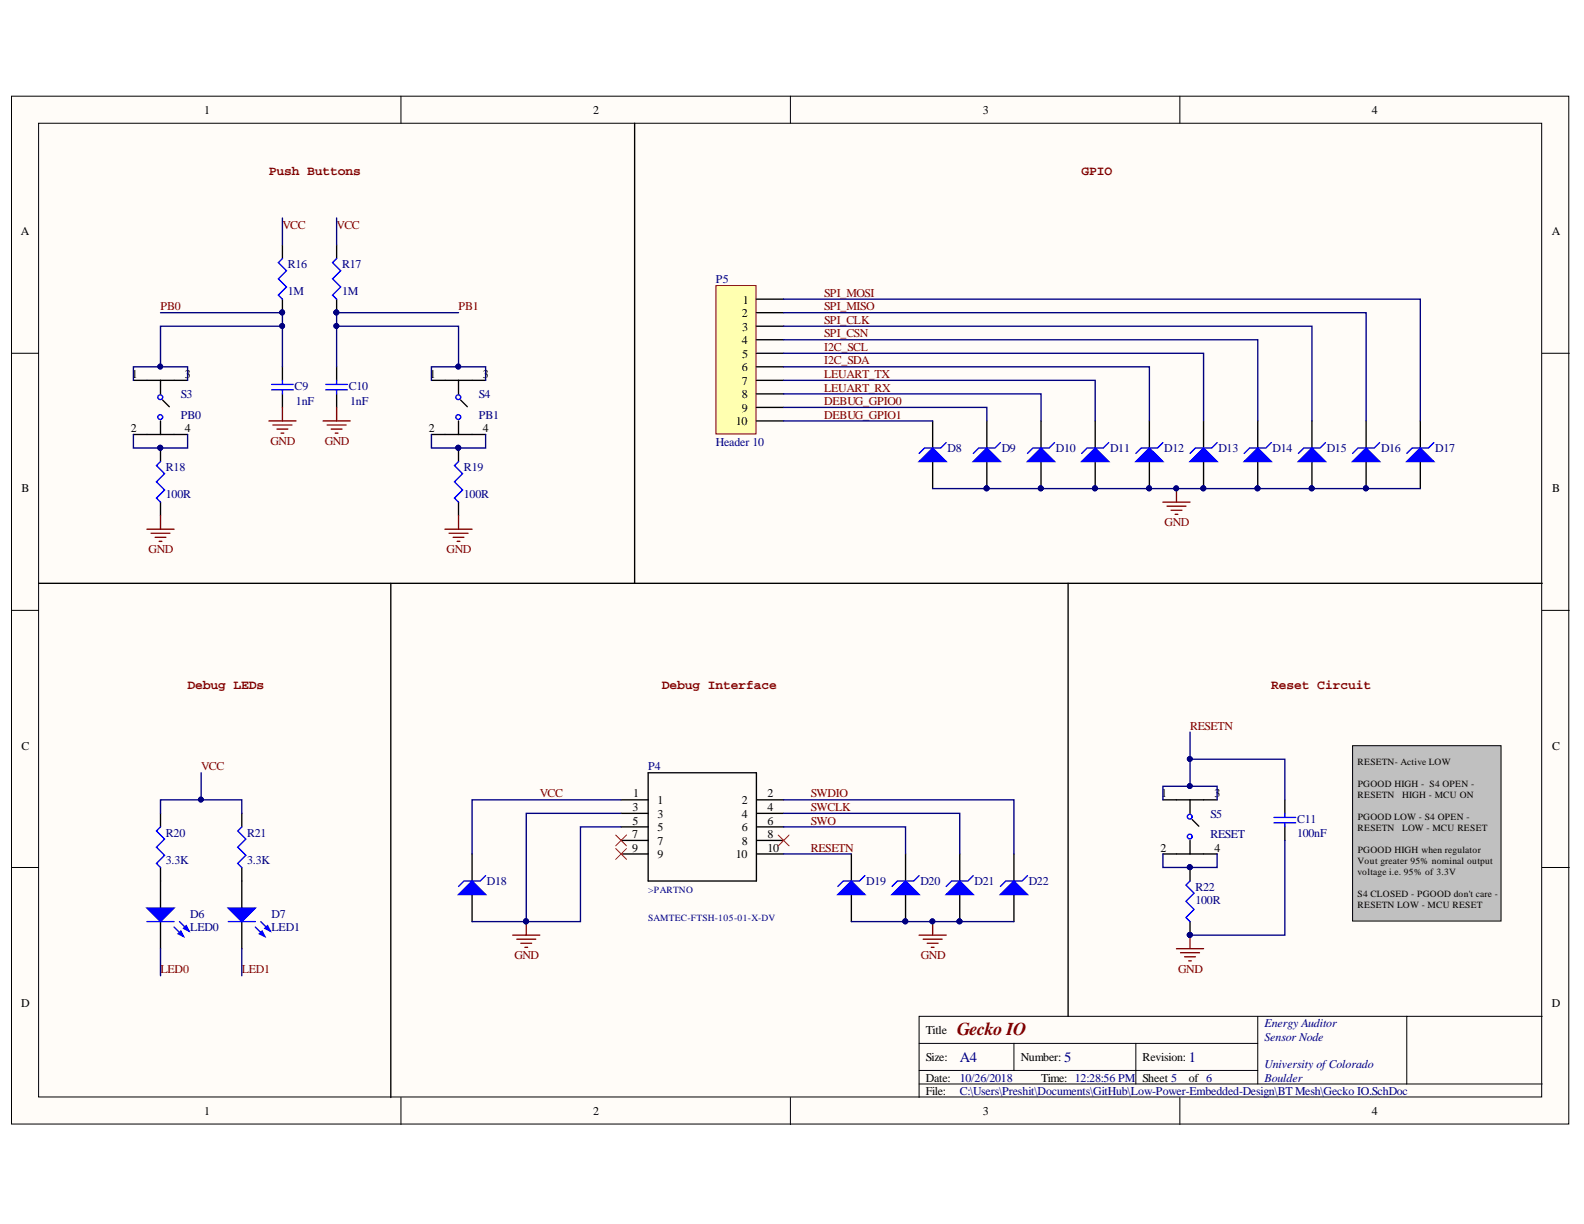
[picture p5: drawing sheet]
<svg xmlns="http://www.w3.org/2000/svg" width="279mm" height="216mm" viewBox="0 0 279 216" stroke-linecap="round" stroke-linejoin="round" font-family="sans-serif">
<defs><g id="words">
<text font-size="3.2" fill="#800000" x="168.8" y="182.5">Gecko IO</text>
<g font-size="2.6" fill="#000080">
<text x="169.3" y="187.3">A4</text>
<text x="187.7" y="187.3">5</text>
<text x="209.7" y="187.3">1</text>
</g>
<g font-size="2.3" fill="#800000">
<text x="47.4" y="30.8">Push Buttons</text>
<text x="190.8" y="30.8">GPIO</text>
<text x="33.1" y="121.5">Debug LEDs</text>
<text x="116.7" y="121.5">Debug Interface</text>
<text x="224.2" y="121.5">Reset Circuit</text>
</g>
<g font-size="2.1">
<text x="36" y="20.1">1</text>
<text x="104.6" y="20.1">2</text>
<text x="173.4" y="20.1">3</text>
<text x="242" y="20.1">4</text>
<text x="3.7" y="41.5">A</text>
<text x="273.7" y="41.5">A</text>
<text x="131" y="53.5">1</text>
<text x="130.8" y="55.9">2</text>
<text x="130.9" y="58.3">3</text>
<text x="130.8" y="60.7">4</text>
<text x="130.8" y="65.5">6</text>
<text x="130.9" y="63.1">5</text>
<text x="23.2" y="66.7">1</text>
<text x="32.6" y="66.7">3</text>
<text x="75.8" y="66.7">1</text>
<text x="85.2" y="66.7">3</text>
<text x="130.8" y="67.9">7</text>
<text x="130.8" y="70.3">8</text>
<text x="23.1" y="76.2">2</text>
<text x="32.6" y="76.2">4</text>
<text x="75.6" y="76.2">2</text>
<text x="85.2" y="76.2">4</text>
<text x="129.8" y="75">10</text>
<text x="130.8" y="72.6">9</text>
<text x="3.8" y="86.9">B</text>
<text x="273.8" y="86.9">B</text>
<text x="3.8" y="132.2">C</text>
<text x="273.8" y="132.2">C</text>
<text x="111.6" y="143">3</text>
<text x="111.7" y="140.7">1</text>
<text x="116" y="141.9">1</text>
<text x="130.8" y="141.9">2</text>
<text x="135.4" y="143">4</text>
<text x="135.4" y="140.7">2</text>
<text x="204.8" y="140.7">1</text>
<text x="214.2" y="140.7">3</text>
<text x="111.5" y="147.8">7</text>
<text x="111.6" y="145.4">5</text>
<text x="116" y="149">7</text>
<text x="116" y="146.6">5</text>
<text x="116" y="144.2">3</text>
<text x="130.8" y="149">8</text>
<text x="130.8" y="146.6">6</text>
<text x="130.8" y="144.2">4</text>
<text x="135.4" y="147.8">8</text>
<text x="135.4" y="145.4">6</text>
<text x="111.5" y="150.2">9</text>
<text x="116" y="151.4">9</text>
<text x="129.8" y="151.4">10</text>
<text x="135.4" y="150.2">10</text>
<text x="204.7" y="150.2">2</text>
<text x="214.2" y="150.2">4</text>
<text x="3.7" y="177.6">D</text>
<text x="273.8" y="177.6">D</text>
<text x="163.3" y="182.4">Title</text>
<text x="163.3" y="187.2">Size:</text>
<text x="163.3" y="190.8">Date:</text>
<text x="180" y="187.2">Number:</text>
<text x="183.6" y="190.8">Time: 12:28:56 PM</text>
<text x="201.5" y="187.2">Revision:</text>
<text x="201.5" y="190.8">Sheet 5</text>
<text x="209.7" y="190.8">of 6</text>
<text x="36" y="196.7">1</text>
<text x="104.6" y="196.7">2</text>
<text x="163.3" y="193.2">File:</text>
<text x="173.4" y="196.7">3</text>
<text x="242" y="196.7">4</text>
</g>
<g font-size="2.1" fill="#800000">
<text x="49.8" y="40.4">VCC</text>
<text x="59.4" y="40.4">VCC</text>
<text x="145.4" y="52.3">SPI_MOSI</text>
<text x="28.3" y="54.7">PB0</text>
<text x="80.9" y="54.7">PB1</text>
<text x="145.4" y="54.7">SPI_MISO</text>
<text x="145.4" y="57.1">SPI_CLK</text>
<text x="145.4" y="59.5">SPI_CSN</text>
<text x="145.4" y="61.9">I2C_SCL</text>
<text x="145.4" y="64.3">I2C_SDA</text>
<text x="145.4" y="66.7">LEUART_TX</text>
<text x="145.4" y="69.1">LEUART_RX</text>
<text x="145.4" y="71.4">DEBUG_GPIO0</text>
<text x="145.4" y="73.8">DEBUG_GPIO1</text>
<text x="47.7" y="78.5">GND</text>
<text x="57.3" y="78.5">GND</text>
<text x="205.4" y="92.8">GND</text>
<text x="26.2" y="97.6">GND</text>
<text x="78.8" y="97.6">GND</text>
<text x="209.9" y="128.7">RESETN</text>
<text x="35.5" y="135.9">VCC</text>
<text x="95.2" y="140.7">VCC</text>
<text x="143" y="140.7">SWDIO</text>
<text x="143" y="143">SWCLK</text>
<text x="143" y="145.4">SWO</text>
<text x="143" y="150.2">RESETN</text>
<text x="28.3" y="171.7">LED0</text>
<text x="42.6" y="171.7">LED1</text>
<text x="90.7" y="169.2">GND</text>
<text x="162.4" y="169.2">GND</text>
<text x="207.8" y="171.6">GND</text>
</g>
<g font-size="2.1" fill="#000080">
<text x="50.8" y="47.3">R16</text>
<text x="60.3" y="47.3">R17</text>
<text x="50.8" y="52.1">1M</text>
<text x="60.3" y="52.1">1M</text>
<text x="126.3" y="50">P5</text>
<text x="31.9" y="70.3">S3</text>
<text x="52" y="68.8">C9</text>
<text x="52.2" y="71.4">1nF</text>
<text x="61.5" y="68.8">C10</text>
<text x="61.8" y="71.4">1nF</text>
<text x="84.5" y="70.3">S4</text>
<text x="31.9" y="73.8">PB0</text>
<text x="84.5" y="73.8">PB1</text>
<text x="29.3" y="83.1">R18</text>
<text x="81.8" y="83.1">R19</text>
<text x="126.3" y="78.6">Header 10</text>
<text x="167.1" y="79.8">D8</text>
<text x="176.7" y="79.8">D9</text>
<text x="186.3" y="79.8">D10</text>
<text x="195.8" y="79.8">D11</text>
<text x="205.4" y="79.8">D12</text>
<text x="214.9" y="79.8">D13</text>
<text x="224.5" y="79.8">D14</text>
<text x="234" y="79.8">D15</text>
<text x="243.6" y="79.8">D16</text>
<text x="253.2" y="79.8">D17</text>
<text x="29.3" y="87.9">100R</text>
<text x="81.8" y="87.9">100R</text>
<text x="114.3" y="135.9">P4</text>
<text x="29.3" y="147.6">R20</text>
<text x="43.6" y="147.6">R21</text>
<text x="213.5" y="144.2">S5</text>
<text x="213.5" y="147.8">RESET</text>
<text x="228.8" y="147.6">100nF</text>
<text x="228.8" y="145.2">C11</text>
<text x="29.3" y="152.4">3.3K</text>
<text x="43.6" y="152.4">3.3K</text>
<text x="33.6" y="161.9">D6</text>
<text x="47.9" y="161.9">D7</text>
<text x="85.9" y="156.2">D18</text>
<text x="152.8" y="156.2">D19</text>
<text x="162.4" y="156.2">D20</text>
<text x="171.9" y="156.2">D21</text>
<text x="181.5" y="156.2">D22</text>
<text x="210.9" y="159.5">100R</text>
<text x="210.9" y="157.1">R22</text>
<text x="33.6" y="164.3">LED0</text>
<text x="47.9" y="164.3">LED1</text>
<text x="223" y="181.2">Energy Auditor</text>
<text x="223" y="183.6">Sensor Node</text>
<text x="169.3" y="190.8">10/26/2018</text>
<text x="223" y="188.4">University ofColorado</text>
<text x="223" y="190.8">Boulder</text>
<text x="169.3" y="193.2">C:\Users\Preshit\Documents\GitHub\Low-Power-Embedded-Design\BT Mesh\Gecko IO.SchDoc</text>
</g>
<g font-size="1.7">
<text x="239.5" y="135">RESETN- Active LOW</text>
<text x="239.5" y="140.8">RESETN</text>
<text x="239.5" y="138.8">PGOOD HIGH - S4 OPEN -</text>
<text x="247.3" y="140.8">HIGH - MCU ON</text>
<text x="239.5" y="146.6">RESETN</text>
<text x="239.5" y="144.6">PGOOD LOW - S4 OPEN -</text>
<text x="247.3" y="146.6">LOW - MCU RESET</text>
<text x="239.4" y="154.3">voltage i.e. 95% of 3.3V</text>
<text x="239.5" y="152.4">Vout greater 95% nominal output</text>
<text x="239.5" y="150.4">PGOOD HIGH when regulator</text>
<text x="239.5" y="158.2">S4 CLOSED - PGOOD don't care -</text>
<text x="239.5" y="160.1">RESETN LOW - MCU RESET</text>
</g>
<g font-size="1.7" fill="#000080">
<text x="114.3" y="157.6">&gt;PARTNO</text>
<text x="114.3" y="162.4">SAMTEC-FTSH-105-01-X-DV</text>
</g>
</g></defs>
<g fill="#fffcf8" stroke="#000" stroke-width=".18">
<path d="M2 17h274.7v181.3h-274.7z"/>
<path d="M6.8 21.7h265.1v171.8h-265.1z"/>
</g>
<g fill="none" stroke="#000" stroke-width=".18">
<path d="M70.7 17v4.7M139.4 17v4.7M208.1 17v4.7M2 62.3h4.8M272 62.3h4.8M2 107.7h4.8M272 107.7h4.8M2 153h4.8M272 153h4.8M221.9 179.3v11.9M248.1 179.3h-86v14.3M272 179.3h-23.9v11.9"/>
<path d="M70.7 193.6v4.8M139.4 193.6v4.8M162.1 184h59.8M162.1 191.2h109.9M162.1 188.8h59.8M178.8 184v4.8M200.3 184v7.2M208.1 193.6v4.8"/>
</g>
<path d="M126.3 50.4h7.1v26.1h-7.1z" fill="#ffffb0" stroke="#800000" stroke-width=".18"/>
<g fill="none" stroke="#000" stroke-width=".24">
<path d="M111.9 21.7v81.2h-105.1M49.8 43.2v2.4M49.8 52.8v2.4M59.4 43.2v2.4M59.4 52.8v2.4M133.4 52.8h4.8M133.4 55.2h4.8M133.4 57.5h4.8M133.4 59.9h4.8M28.3 79v2.4M49.8 64.7v2.4M49.8 69.5v2.4"/>
<path d="M59.4 64.7v2.4M59.4 69.5v2.4M80.9 79v2.4M133.4 62.3h4.8M133.4 64.7h4.8M133.4 67.1h4.8M133.4 69.5h4.8M133.4 71.9h4.8M133.4 74.3h4.8M28.3 88.6v2.4M80.9 88.6v2.4M68.9 102.9v90.7"/>
<path d="M28.3 155.4v4.8M28.3 162.6v4.7"/>
</g>
<g fill="#000080" stroke="#000080" stroke-width=".18">
<circle cx="28.3" cy="79" r=".43"/>
<circle cx="80.8" cy="79" r=".43"/>
<circle cx="49.8" cy="55.1" r=".43"/>
<circle cx="59.3" cy="55.1" r=".43"/>
</g>
<path d="M49.8 45.6l-.7 .7 1.4 1.5-1.4 1.4 1.4 1.4-1.4 1.5 .7 .7M59.4 45.6l-.7 .7 1.4 1.5-1.4 1.4 1.4 1.4-1.4 1.5 .7 .7M47.9 67.8h3.8M47.9 68.8h3.8M49.8 67.1v.7M49.8 68.8v.7M57.5 67.8h3.8M57.5 68.8h3.8M59.4 67.1v.7M59.4 68.8v.7M28.3 81.4l-.7 .7 1.4 1.5-1.4 1.4 1.4 1.4-1.4 1.5 .7 .7M80.9 81.4l-.7 .7 1.4 1.5-1.4 1.4 1.4 1.4-1.4 1.5 .7 .7" fill="none" stroke="#00f" stroke-width=".24"/>
<g fill="none" stroke="#800000" stroke-width=".24">
<path d="M47.4 74.3h4.8M48.1 75h3.4M48.9 75.7h1.9M49.6 76.4h.5M49.8 71.9v2.4M57 74.3h4.8M57.7 75h3.3M58.4 75.7h1.9M59.1 76.4h.5M59.4 71.9v2.4M25.9 93.3h4.8M26.6 94.1h3.4"/>
<path d="M27.4 94.8h1.9M28.1 95.5h.5M28.3 91v2.3M78.5 93.3h4.8M79.2 94.1h3.4M79.9 94.8h1.9M80.6 95.5h.5M80.9 91v2.3"/>
</g>
<path d="M25.9 160.2h4.8l-2.4 2.4z" fill="#00f"/>
<path d="M25.9 160.2h4.8l-2.4 2.4zM30.7 163.5l1.7 1.7M31.7 162.6l1.6 1.6" fill="none" stroke="#00f" stroke-width=".24"/>
<path d="M31.4 164.7l.5-.5 .5 1z" fill="#00f"/>
<path d="M31.4 164.7l.5-.5 .5 1z" fill="none" stroke="#00f" stroke-width=".24"/>
<path d="M32.4 163.8l.5-.5 .4 .9z" fill="#00f"/>
<path d="M25.9 162.6h4.8M32.4 163.8l.5-.5 .4 .9z" fill="none" stroke="#00f" stroke-width=".24"/>
<path d="M42.6 155.4v4.8M42.6 162.6v4.7" fill="none" stroke="#000" stroke-width=".24"/>
<path d="M40.3 160.2h4.7l-2.4 2.4z" fill="#00f"/>
<path d="M40.3 160.2h4.7l-2.4 2.4zM45 163.5l1.7 1.7M46 162.6l1.7 1.6" fill="none" stroke="#00f" stroke-width=".24"/>
<path d="M45.8 164.7l.4-.5 .5 1z" fill="#00f"/>
<path d="M45.8 164.7l.4-.5 .5 1z" fill="none" stroke="#00f" stroke-width=".24"/>
<path d="M46.7 163.8l.5-.5 .5 .9z" fill="#00f"/>
<g fill="none" stroke="#00f" stroke-width=".24">
<path d="M28.3 145.9l-.7 .7 1.4 1.4-1.4 1.4 1.4 1.5-1.4 1.4 .7 .7M42.6 145.9l-.7 .7 1.5 1.4-1.5 1.4 1.5 1.5-1.5 1.4 .7 .7M40.3 162.6h4.7M46.7 163.8l.5-.5 .5 .9z"/>
<circle cx="28.3" cy="73.6" r=".42"/>
<circle cx="28.3" cy="70.1" r=".42"/>
<circle cx="80.8" cy="73.6" r=".42"/>
<circle cx="80.8" cy="70.1" r=".42"/>
</g>
<g fill="none" stroke="#000" stroke-width=".24">
<path d="M23.5 67.1h9.6M23.5 76.6h9.6M28.3 67.1v2.4M28.3 74.3v2.3M28.7 70.6l1.2 1.1M76.1 67.1h9.6M76.1 76.6h9.6M80.9 67.1v2.4M80.9 74.3v2.3M81.2 70.6l1.2 1.1M164.5 74.3v4.7M164.5 81.4v4.8"/>
<path d="M28.3 143.5v2.4M28.3 153v2.4M42.6 143.5v2.4M42.6 153v2.4"/>
</g>
<path d="M162.1 81.4l2.4-2.4 2.4 2.4z" fill="#00f"/>
<path d="M166.9 78.1l-1 .9h-2.8l-1 1M162.1 81.4l2.4-2.4 2.4 2.4z" fill="none" stroke="#00f" stroke-width=".24"/>
<path d="M174.1 74.3v4.7M174.1 81.4v4.8" fill="none" stroke="#000" stroke-width=".24"/>
<circle cx="174" cy="86.1" r=".43" fill="#000080" stroke="#000080" stroke-width=".18"/>
<path d="M171.7 81.4l2.4-2.4 2.4 2.4z" fill="#00f"/>
<path d="M176.5 78.1l-1 .9h-2.9l-.9 1M171.7 81.4l2.4-2.4 2.4 2.4z" fill="none" stroke="#00f" stroke-width=".24"/>
<g fill="#000080" stroke="#000080" stroke-width=".18">
<circle cx="174" cy="86.1" r=".43"/>
<circle cx="183.6" cy="86.1" r=".43"/>
</g>
<path d="M183.6 74.3v4.7M183.6 81.4v4.8" fill="none" stroke="#000" stroke-width=".24"/>
<path d="M181.2 81.4l2.4-2.4 2.4 2.4z" fill="#00f"/>
<path d="M186 78.1l-.9 .9h-2.9l-1 1M181.2 81.4l2.4-2.4 2.4 2.4z" fill="none" stroke="#00f" stroke-width=".24"/>
<g fill="#000080" stroke="#000080" stroke-width=".18">
<circle cx="183.6" cy="86.1" r=".43"/>
<circle cx="193.1" cy="86.1" r=".43"/>
</g>
<path d="M193.2 74.3v4.7M193.2 81.4v4.8" fill="none" stroke="#000" stroke-width=".24"/>
<path d="M190.8 81.4l2.4-2.4 2.4 2.4z" fill="#00f"/>
<path d="M195.6 78.1l-1 .9h-2.9l-.9 1M190.8 81.4l2.4-2.4 2.4 2.4z" fill="none" stroke="#00f" stroke-width=".24"/>
<g fill="#000080" stroke="#000080" stroke-width=".18">
<circle cx="193.1" cy="86.1" r=".43"/>
<circle cx="202.7" cy="86.1" r=".43"/>
</g>
<path d="M202.7 74.3v4.7M202.7 81.4v4.8" fill="none" stroke="#000" stroke-width=".24"/>
<path d="M200.3 81.4l2.4-2.4 2.4 2.4z" fill="#00f"/>
<path d="M205.1 78.1l-.9 .9h-2.9l-1 1M200.3 81.4l2.4-2.4 2.4 2.4z" fill="none" stroke="#00f" stroke-width=".24"/>
<g fill="#000080" stroke="#000080" stroke-width=".18">
<circle cx="202.7" cy="86.1" r=".43"/>
<circle cx="212.2" cy="86.1" r=".43"/>
</g>
<path d="M212.3 74.3v4.7M212.3 81.4v4.8" fill="none" stroke="#000" stroke-width=".24"/>
<path d="M209.9 81.4l2.4-2.4 2.4 2.4z" fill="#00f"/>
<path d="M214.7 78.1l-1 .9h-2.8l-1 1M209.9 81.4l2.4-2.4 2.4 2.4z" fill="none" stroke="#00f" stroke-width=".24"/>
<g fill="#000080" stroke="#000080" stroke-width=".18">
<circle cx="212.2" cy="86.1" r=".43"/>
<circle cx="221.8" cy="86.1" r=".43"/>
</g>
<path d="M221.9 74.3v4.7M221.9 81.4v4.8" fill="none" stroke="#000" stroke-width=".24"/>
<path d="M219.5 81.4l2.4-2.4 2.3 2.4z" fill="#00f"/>
<path d="M224.2 78.1l-.9 .9h-2.9l-.9 1M219.5 81.4l2.4-2.4 2.3 2.4z" fill="none" stroke="#00f" stroke-width=".24"/>
<g fill="#000080" stroke="#000080" stroke-width=".18">
<circle cx="221.8" cy="86.1" r=".43"/>
<circle cx="231.4" cy="86.1" r=".43"/>
</g>
<path d="M231.4 74.3v4.7M231.4 81.4v4.8" fill="none" stroke="#000" stroke-width=".24"/>
<path d="M229 81.4l2.4-2.4 2.4 2.4z" fill="#00f"/>
<path d="M233.8 78.1l-1 .9h-2.8l-1 1M229 81.4l2.4-2.4 2.4 2.4z" fill="none" stroke="#00f" stroke-width=".24"/>
<g fill="#000080" stroke="#000080" stroke-width=".18">
<circle cx="231.4" cy="86.1" r=".43"/>
<circle cx="240.9" cy="86.1" r=".43"/>
</g>
<path d="M241 74.3v4.7M241 81.4v4.8" fill="none" stroke="#000" stroke-width=".24"/>
<path d="M238.6 81.4l2.4-2.4 2.4 2.4z" fill="#00f"/>
<path d="M243.4 78.1l-1 .9h-2.9l-.9 1M238.6 81.4l2.4-2.4 2.4 2.4z" fill="none" stroke="#00f" stroke-width=".24"/>
<circle cx="240.9" cy="86.1" r=".43" fill="#000080" stroke="#000080" stroke-width=".18"/>
<path d="M250.5 74.3v4.7M250.5 81.4v4.8" fill="none" stroke="#000" stroke-width=".24"/>
<path d="M248.1 81.4l2.4-2.4 2.4 2.4z" fill="#00f"/>
<path d="M252.9 78.1l-.9 .9h-2.9l-1 1M248.1 81.4l2.4-2.4 2.4 2.4z" fill="none" stroke="#00f" stroke-width=".24"/>
<path d="M205.1 88.6h4.8M205.8 89.3h3.4M206.6 90h1.9M207.3 90.7h.5M207.5 86.2v2.4" fill="none" stroke="#800000" stroke-width=".24"/>
<circle cx="207.5" cy="86.1" r=".43" fill="#000080" stroke="#000080" stroke-width=".18"/>
<path d="M111.9 102.9h160.1M83.3 150.6v4.8M83.3 157.8v4.8" fill="none" stroke="#000" stroke-width=".24"/>
<path d="M80.9 157.8l2.4-2.4 2.4 2.4z" fill="#00f"/>
<path d="M80.9 157.8l2.4-2.4 2.4 2.4zM85.7 154.4l-1 1h-2.9l-.9 1" fill="none" stroke="#00f" stroke-width=".24"/>
<path d="M150.2 150.6v4.8M150.2 157.8v4.8" fill="none" stroke="#000" stroke-width=".24"/>
<path d="M147.8 157.8l2.4-2.4 2.4 2.4z" fill="#00f"/>
<path d="M147.8 157.8l2.4-2.4 2.4 2.4zM152.6 154.4l-1 1h-2.9l-.9 1" fill="none" stroke="#00f" stroke-width=".24"/>
<path d="M159.7 150.6v4.8M159.7 157.8v4.8" fill="none" stroke="#000" stroke-width=".24"/>
<circle cx="159.7" cy="162.5" r=".43" fill="#000080" stroke="#000080" stroke-width=".18"/>
<path d="M157.3 157.8l2.4-2.4 2.4 2.4z" fill="#00f"/>
<path d="M157.3 157.8l2.4-2.4 2.4 2.4zM162.1 154.4l-.9 1h-2.9l-1 1" fill="none" stroke="#00f" stroke-width=".24"/>
<g fill="#000080" stroke="#000080" stroke-width=".18">
<circle cx="159.7" cy="162.5" r=".43"/>
<circle cx="169.2" cy="162.5" r=".43"/>
</g>
<path d="M169.3 150.6v4.8M169.3 157.8v4.8" fill="none" stroke="#000" stroke-width=".24"/>
<path d="M166.9 157.8l2.4-2.4 2.4 2.4z" fill="#00f"/>
<path d="M166.9 157.8l2.4-2.4 2.4 2.4zM171.7 154.4l-1 1h-2.8l-1 1" fill="none" stroke="#00f" stroke-width=".24"/>
<circle cx="169.2" cy="162.5" r=".43" fill="#000080" stroke="#000080" stroke-width=".18"/>
<path d="M178.8 150.6v4.8M178.8 157.8v4.8" fill="none" stroke="#000" stroke-width=".24"/>
<path d="M176.5 157.8l2.3-2.4 2.4 2.4z" fill="#00f"/>
<g fill="none" stroke="#00f" stroke-width=".24">
<path d="M176.5 157.8l2.3-2.4 2.4 2.4zM181.2 154.4l-.9 1h-2.9l-.9 1M209.9 155.4l-.7 .7 1.4 1.4-1.4 1.5 1.4 1.4-1.4 1.4 .7 .8"/>
<circle cx="209.9" cy="147.6" r=".42"/>
<circle cx="209.9" cy="144.1" r=".42"/>
</g>
<path d="M188.4 102.9v76.4M205.1 141.1h9.6M205.1 150.6h9.6M209.9 141.1v2.4M209.9 148.2v2.4M209.9 153v2.4M210.3 144.5l1.2 1.2M209.9 162.6v2.3" fill="none" stroke="#000" stroke-width=".24"/>
<g fill="#000080" stroke="#000080" stroke-width=".18">
<circle cx="209.9" cy="164.9" r=".43"/>
<circle cx="209.9" cy="153" r=".43"/>
</g>
<path d="M207.5 167.3h4.8M208.2 168.1h3.4M209 168.8h1.9M209.7 169.5h.4M209.9 164.9v2.4" fill="none" stroke="#800000" stroke-width=".24"/>
<path d="M238.6 131.5h26.2v31h-26.2z" fill="#c0c0c0" stroke="#000" stroke-width=".18"/>
<g fill="none" stroke="#000" stroke-width=".24">
<path d="M114.3 136.3h19.1v19.1h-19.1zM109.6 150.6h4.7M109.6 148.2h4.7M109.6 145.9h4.7M109.6 143.5h4.7M109.6 141.1h4.7M133.4 150.6h4.8M133.4 148.2h4.8M133.4 145.9h4.8M133.4 143.5h4.8M133.4 141.1h4.8M226.6 141.1v2.4"/>
<path d="M226.6 145.9v2.3"/>
</g>
<path d="M224.7 145.1h3.8M224.7 144.2h3.8M226.6 143.5v.7M226.6 145.1v.8" fill="none" stroke="#00f" stroke-width=".24"/>
<path d="M90.4 164.9h4.8M91.2 165.7h3.3M91.9 166.4h1.9M92.6 167.1h.5M92.8 162.6v2.3M162.1 164.9h4.8M162.8 165.7h3.4M163.6 166.4h1.9M164.3 167.1h.4M164.5 162.6v2.3" fill="none" stroke="#800000" stroke-width=".24"/>
<g fill="#000080" stroke="#000080" stroke-width=".18">
<circle cx="92.8" cy="162.5" r=".43"/>
<circle cx="164.5" cy="162.5" r=".43"/>
<circle cx="28.3" cy="79" r=".43"/>
<circle cx="80.8" cy="79" r=".43"/>
<circle cx="80.8" cy="64.7" r=".43"/>
<circle cx="59.3" cy="57.5" r=".43"/>
<circle cx="28.3" cy="64.7" r=".43"/>
<circle cx="49.8" cy="57.5" r=".43"/>
<circle cx="59.3" cy="55.1" r=".43"/>
<circle cx="49.8" cy="55.1" r=".43"/>
<circle cx="35.4" cy="141" r=".43"/>
<circle cx="174" cy="86.1" r=".43"/>
<circle cx="183.6" cy="86.1" r=".43"/>
<circle cx="193.1" cy="86.1" r=".43"/>
<circle cx="202.7" cy="86.1" r=".43"/>
<circle cx="207.5" cy="86.1" r=".43"/>
<circle cx="212.2" cy="86.1" r=".43"/>
<circle cx="221.8" cy="86.1" r=".43"/>
<circle cx="231.4" cy="86.1" r=".43"/>
<circle cx="240.9" cy="86.1" r=".43"/>
<circle cx="209.9" cy="153" r=".43"/>
<circle cx="209.9" cy="138.6" r=".43"/>
<circle cx="209.9" cy="133.9" r=".43"/>
<circle cx="209.9" cy="164.9" r=".43"/>
<circle cx="159.7" cy="162.5" r=".43"/>
<circle cx="169.2" cy="162.5" r=".43"/>
</g>
<path d="M108.6 147.3l1.9 1.9M108.6 149.7l1.9 1.9M110.5 147.3l-1.9 1.9M110.5 149.7l-1.9 1.9M137.3 147.3l1.9 1.9M139.2 147.3l-1.9 1.9" fill="none" stroke="#f00" stroke-width=".18"/>
<g fill="none" stroke="#000080" stroke-width=".24">
<path d="M49.8 38.4v4.8M59.4 38.4v4.8M28.3 55.2h21.5v2.3M80.9 55.2h-21.5v2.3M138.2 59.9h83.7v14.4M138.2 57.5h93.2v16.8M138.2 55.2h102.8v19.1M138.2 52.8h112.3v21.5M23.5 76.6v2.4h9.6v-2.4M23.5 67.1v-2.4h9.6v2.4M28.3 64.7v-7.2h21.5v7.2M59.4 64.7v-7.2h21.5v7.2"/>
<path d="M76.1 76.6v2.4h9.6v-2.4M76.1 67.1v-2.4h9.6v2.4M138.2 71.9h35.9v2.4M138.2 69.5h45.4v4.8M138.2 67.1h55v7.2M138.2 64.7h64.5v9.6M138.2 62.3h74.1v12M138.2 74.3h26.3M164.5 86.2h86M35.5 136.3v4.8M209.9 129.1v9.6M209.9 133.9h16.7v7.2"/>
<path d="M28.3 143.5v-2.4h14.3v2.4M109.6 141.1h-26.3v9.5M109.6 143.5h-16.8v19.1M109.6 145.9h-7.2v16.7h-9.6M138.2 143.5h31.1v7.1M138.2 141.1h40.6v9.5M138.2 145.9h21.5v4.7M138.2 150.6h12M205.1 150.6v2.4h9.6v-2.4M205.1 141.1v-2.4h9.6v2.4M226.6 148.2v16.7h-16.7M28.3 167.3v4.8"/>
<path d="M42.6 167.3v4.8M83.3 162.6h9.5M150.2 162.6h28.6"/>
</g>
<use href="#words"/>
</svg>
